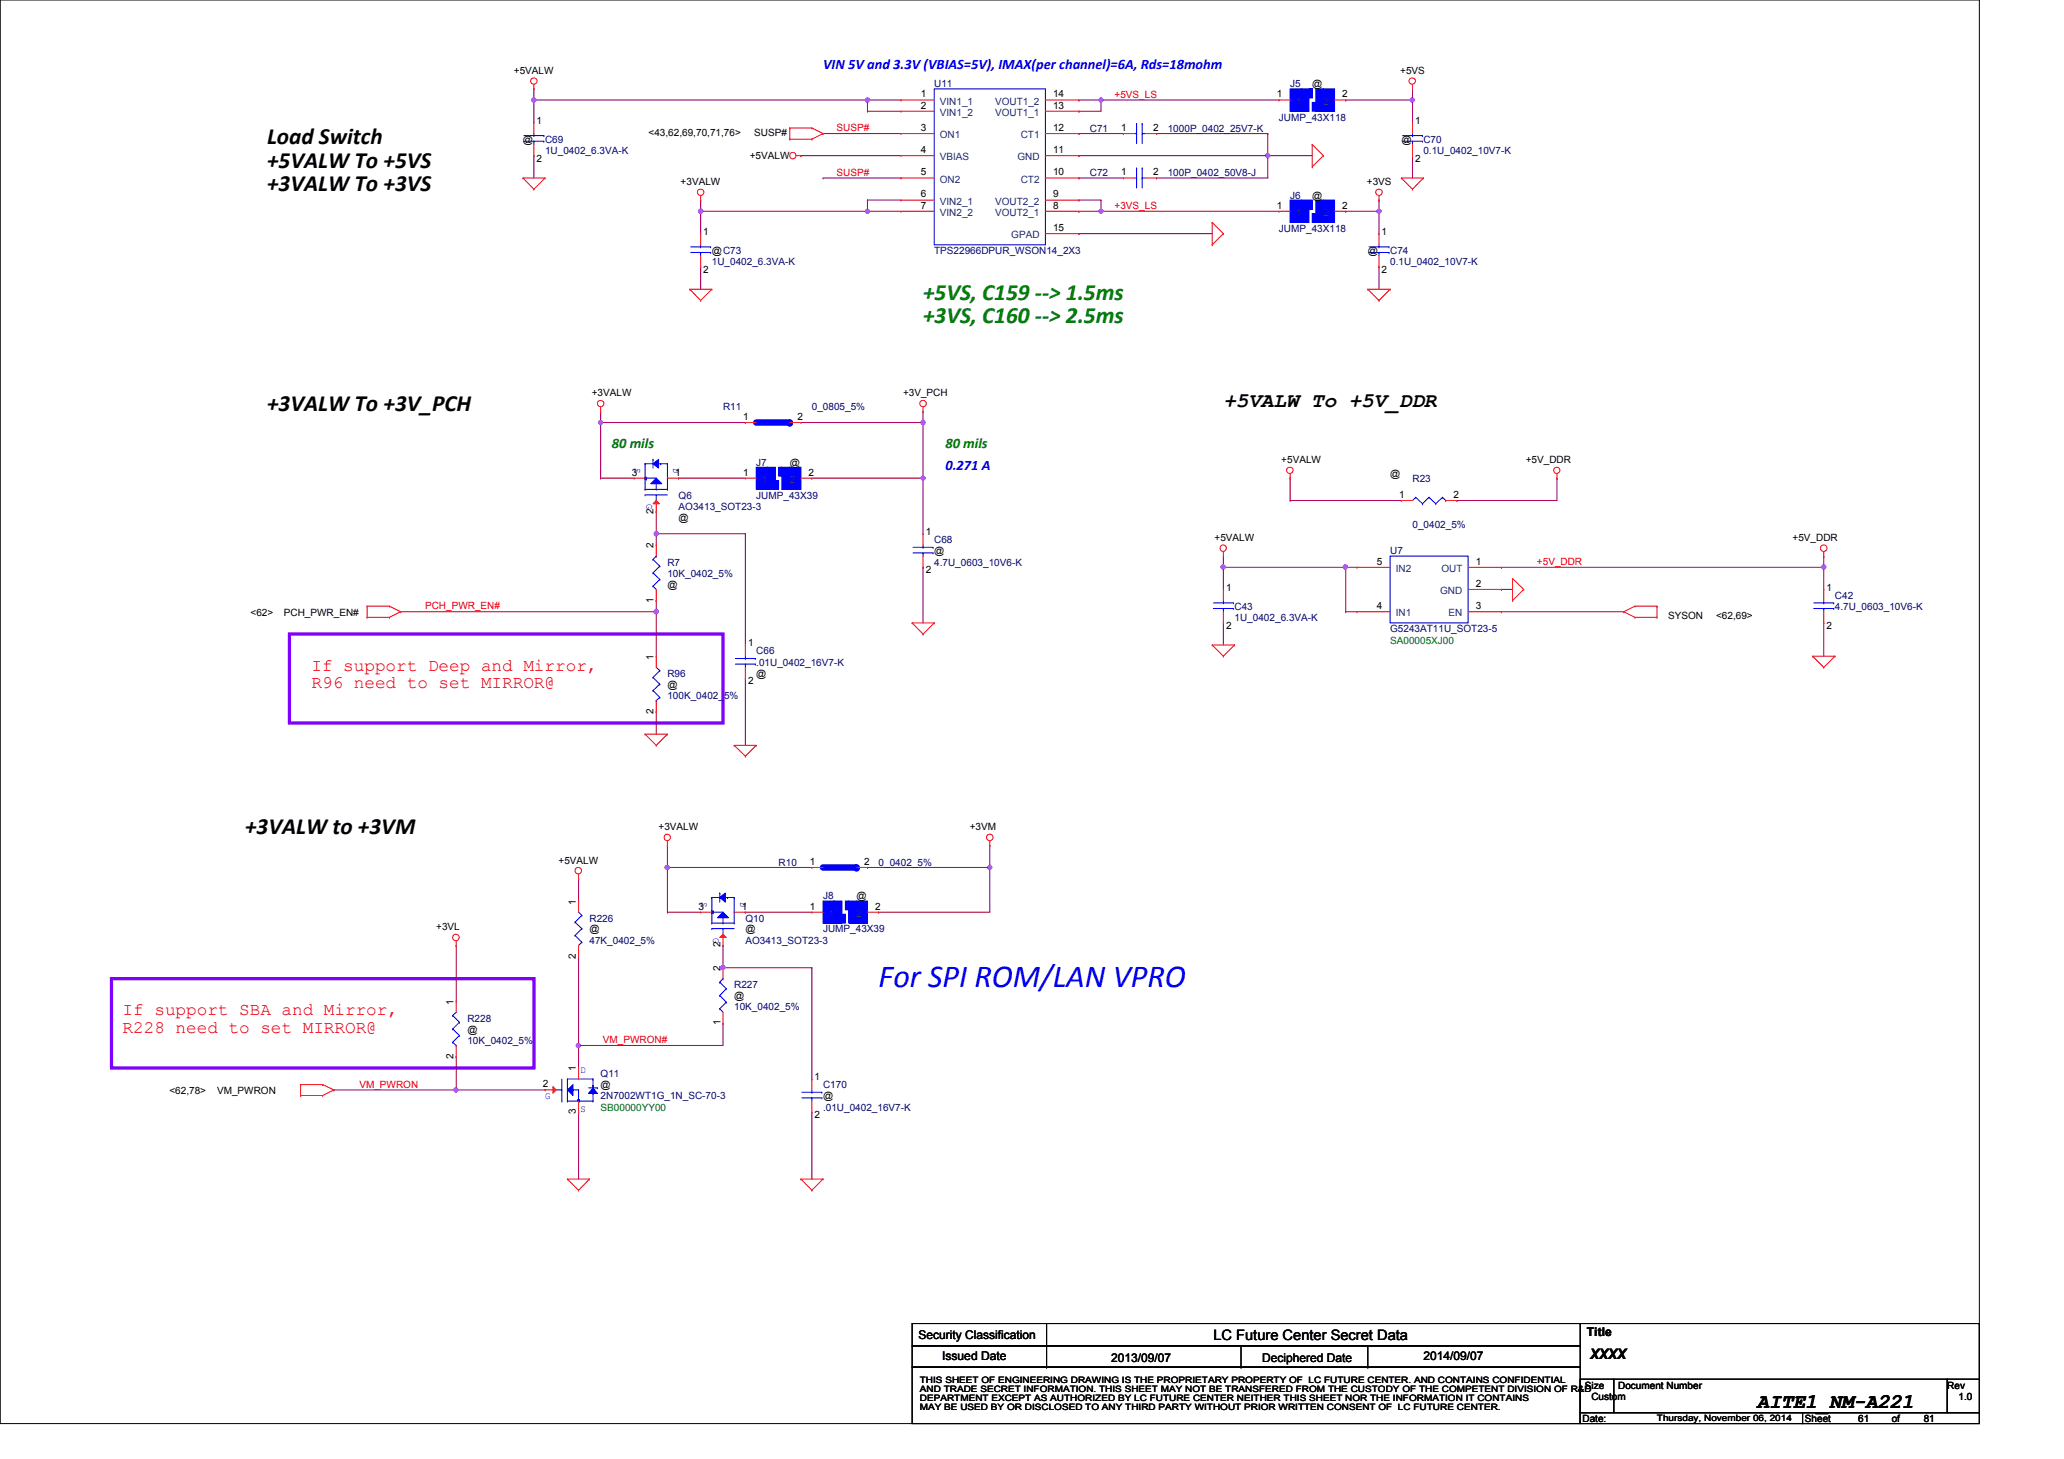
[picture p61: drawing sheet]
<svg xmlns="http://www.w3.org/2000/svg" width="297mm" height="210mm" viewBox="0 0 297 210" stroke-linecap="round" stroke-linejoin="round" font-family="sans-serif">
<defs><g id="words">
<text font-size="4.6" fill="#00f" x="126.4" y="142">For SPI ROM/LAN VPRO</text>
<g font-size="3.3">
<text x="38.4" y="20.8">Load Switch</text>
<text x="38.4" y="24.1">+5VALW To +5VS</text>
<text x="38.4" y="27.5">+3VALW To +3VS</text>
<text x="38.4" y="59.2">+3VALW To +3V_PCH</text>
<text x="35.3" y="120">+3VALW to +3VM</text>
</g>
<g font-size="3.3" fill="#008000">
<text x="132.8" y="43.2">+5VS, C159 --&gt; 1.5ms</text>
<text x="132.8" y="46.5">+3VS, C160 --&gt; 2.5ms</text>
</g>
<g font-size="3">
<text x="176.1" y="58.6">+5VALW To +5V_DDR</text>
<text x="252.9" y="202.6">AITE1_NM-A221</text>
</g>
<g font-size="2.5" fill="#f00">
<text x="44.8" y="96.5">If support Deep and Mirror,</text>
<text x="44.8" y="99">R96 need to set MIRROR@</text>
<text x="17.6" y="146.1">If support SBA and Mirror,</text>
<text x="17.6" y="148.6">R228 need to set MIRROR@</text>
</g>
<g font-size="2.1" fill="#00f">
<text x="118.4" y="10">VIN 5V and 3.3V (VBIAS=5V), IMAX(per channel)=6A, Rds=18mohm</text>
<text x="136.1" y="67.6">0.271 A</text>
</g>
<g font-size="2.1" fill="#008000">
<text x="88.1" y="64.4">80 mils</text>
<text x="136.1" y="64.4">80 mils</text>
</g>
<g font-size="2.1">
<text x="174.6" y="192.8">LC Future Center Secret Data</text>
<text x="228.9" y="195.5">XXXX</text>
</g>
<g font-size="1.7">
<text x="132.2" y="192.7">Security Classification</text>
<text x="135.6" y="195.7">Issued Date</text>
<text x="159.9" y="195.9">2013/09/07</text>
<text x="181.6" y="195.9">Deciphered Date</text>
<text x="204.8" y="195.7">2014/09/07</text>
<text x="228.4" y="192.2">Title</text>
</g>
<g font-size="1.4">
<text x="74" y="10.6">+5VALW</text>
<text x="201.5" y="10.6">+5VS</text>
<text x="77.2" y="17.8">1</text>
<text x="132.5" y="15.6">2</text>
<text x="132.5" y="14">1</text>
<text x="151.6" y="14">14</text>
<text x="151.6" y="15.6">13</text>
<text x="183.8" y="14">1</text>
<text x="188.8" y="12.6">@</text>
<text x="193.2" y="14">2</text>
<text x="203.7" y="17.8">1</text>
<text x="75.3" y="20.6">@</text>
<text x="77.2" y="23.2">2</text>
<text x="93.3" y="19.6">&lt;43,62,69,70,71,76&gt;</text>
<text x="107.9" y="22.8">+5VALW</text>
<text x="108.5" y="19.6">SUSP#</text>
<text x="132.5" y="22">4</text>
<text x="132.5" y="18.8">3</text>
<text x="151.6" y="22">11</text>
<text x="151.6" y="18.8">12</text>
<text x="161.4" y="18.8">1</text>
<text x="165.9" y="18.8">2</text>
<text x="201.7" y="20.6">@</text>
<text x="203.7" y="23.2">2</text>
<text x="98" y="26.6">+3VALW</text>
<text x="132.5" y="28.4">6</text>
<text x="132.5" y="25.2">5</text>
<text x="151.6" y="28.4">9</text>
<text x="151.6" y="25.2">10</text>
<text x="161.4" y="25.2">1</text>
<text x="165.9" y="25.2">2</text>
<text x="188.8" y="28.6">@</text>
<text x="196.7" y="26.6">+3VS</text>
<text x="101.2" y="33.8">1</text>
<text x="132.5" y="30">7</text>
<text x="151.6" y="30">8</text>
<text x="151.6" y="33.2">15</text>
<text x="183.8" y="30">1</text>
<text x="193.2" y="30">2</text>
<text x="198.8" y="33.8">1</text>
<text x="101.2" y="39.2">2</text>
<text x="102.4" y="36.6">@C73</text>
<text x="196.8" y="36.6">@</text>
<text x="198.8" y="39.2">2</text>
<text x="85.2" y="57">+3VALW</text>
<text x="130" y="57">+3V_PCH</text>
<text x="106.9" y="60.4">1</text>
<text x="114.8" y="60.4">2</text>
<text x="90.9" y="68.4">3</text>
<text x="97.2" y="68.4">1</text>
<text x="106.9" y="68.4">1</text>
<text x="113.7" y="67">@</text>
<text x="116.4" y="68.4">2</text>
<text x="184.4" y="66.6">+5VALW</text>
<text x="200.1" y="68.6">@</text>
<text x="201.4" y="71.6">1</text>
<text x="209.2" y="71.6">2</text>
<text x="219.6" y="66.6">+5V_DDR</text>
<text x="94.1" y="73.9" transform="rotate(-90 94.1 73.9)">2</text>
<text x="97.7" y="75">@</text>
<text x="133.2" y="77">1</text>
<text x="174.8" y="77.9">+5VALW</text>
<text x="258" y="77.9">+5V_DDR</text>
<text x="94.1" y="78.9" transform="rotate(-90 94.1 78.9)">2</text>
<text x="133.2" y="82.5">2</text>
<text x="134.4" y="79.8">@</text>
<text x="198.2" y="81.2">5</text>
<text x="212.4" y="81.2">1</text>
<text x="36.1" y="88.6">&lt;62&gt;</text>
<text x="40.8" y="88.6">PCH_PWR_EN#</text>
<text x="94.1" y="86.7" transform="rotate(-90 94.1 86.7)">1</text>
<text x="96.1" y="84.6">@</text>
<text x="176.4" y="85">1</text>
<text x="198.2" y="87.6">4</text>
<text x="212.4" y="84.4">2</text>
<text x="212.4" y="87.6">3</text>
<text x="240.1" y="89">SYSON</text>
<text x="247" y="89">&lt;62,69&gt;</text>
<text x="262.8" y="85">1</text>
<text x="94.1" y="94.9" transform="rotate(-90 94.1 94.9)">1</text>
<text x="107.7" y="93">1</text>
<text x="176.4" y="90.5">2</text>
<text x="262.8" y="90.5">2</text>
<text x="96.1" y="99">@</text>
<text x="107.7" y="98.5">2</text>
<text x="108.8" y="97.4">@</text>
<text x="94.1" y="102.7" transform="rotate(-90 94.1 102.7)">2</text>
<text x="94.8" y="119.5">+3VALW</text>
<text x="139.6" y="119.5">+3VM</text>
<text x="80.4" y="124.2">+5VALW</text>
<text x="116.5" y="124.4">1</text>
<text x="124.4" y="124.4">2</text>
<text x="82.9" y="130.1" transform="rotate(-90 82.9 130.1)">1</text>
<text x="100.5" y="130.9">3</text>
<text x="106.8" y="130.9">1</text>
<text x="116.5" y="130.9">1</text>
<text x="123.3" y="129.4">@</text>
<text x="125.9" y="130.9">2</text>
<text x="62.8" y="133.9">+3VL</text>
<text x="82.9" y="137.9" transform="rotate(-90 82.9 137.9)">2</text>
<text x="84.8" y="134.2">@</text>
<text x="103.7" y="136.3" transform="rotate(-90 103.7 136.3)">2</text>
<text x="107.3" y="134.2">@</text>
<text x="103.7" y="139.7" transform="rotate(-90 103.7 139.7)">2</text>
<text x="105.7" y="143.8">@</text>
<text x="65.3" y="144.5" transform="rotate(-90 65.3 144.5)">1</text>
<text x="67.3" y="148.6">@</text>
<text x="103.7" y="147.5" transform="rotate(-90 103.7 147.5)">1</text>
<text x="65.3" y="152.3" transform="rotate(-90 65.3 152.3)">2</text>
<text x="82.9" y="154.1" transform="rotate(-90 82.9 154.1)">1</text>
<text x="117.2" y="155.4">1</text>
<text x="24.4" y="157.4">&lt;62,78&gt;</text>
<text x="31.2" y="157.4">VM_PWRON</text>
<text x="78.1" y="156.4">2</text>
<text x="82.9" y="160.3" transform="rotate(-90 82.9 160.3)">3</text>
<text x="86.4" y="156.6">@</text>
<text x="117.2" y="160.9">2</text>
<text x="118.4" y="158.2">@</text>
<text x="228.1" y="199.8">Size</text>
<text x="229" y="201.4">Custom</text>
<text x="232.9" y="199.8">Document Number</text>
<text x="280.2" y="199.8">Rev</text>
<text x="281.9" y="201.4">1.0</text>
<text x="227.7" y="204.6">Date:</text>
<text x="259.8" y="204.6">Sheet</text>
<text x="267.4" y="204.6">61</text>
<text x="272.2" y="204.6">of</text>
<text x="276.9" y="204.6">81</text>
</g>
<g font-size="1.4" fill="#000080">
<text x="134.4" y="12.6">U11</text>
<text x="184.1" y="17.4">JUMP_43X118</text>
<text x="185.7" y="12.6">J5</text>
<text x="78.4" y="20.6">C69</text>
<text x="78.4" y="22.1">1U_0402_6.3VA-K</text>
<text x="156.8" y="19">C71</text>
<text x="168.1" y="19">1000P_0402_25V7-K</text>
<text x="204.8" y="20.6">C70</text>
<text x="204.8" y="22.1">0.1U_0402_10V7-K</text>
<text x="156.8" y="25.4">C72</text>
<text x="168.1" y="25.4">100P_0402_50V8-J</text>
<text x="185.7" y="28.6">J6</text>
<text x="184.1" y="33.4">JUMP_43X118</text>
<text x="102.4" y="38.1">1U_0402_6.3VA-K</text>
<text x="134.4" y="36.6">TPS22966DPUR_WSON14_2X3</text>
<text x="200.1" y="36.6">C74</text>
<text x="200.1" y="38.1">0.1U_0402_10V7-K</text>
<text x="104.1" y="59">R11</text>
<text x="116.8" y="59">0_0805_5%</text>
<text x="97.7" y="71.8">Q6</text>
<text x="108.8" y="67">J7</text>
<text x="108.8" y="71.8">JUMP_43X39</text>
<text x="203.3" y="69.4">R23</text>
<text x="97.7" y="73.4">AO3413_SOT23-3</text>
<text x="203.3" y="75.9">0_0402_5%</text>
<text x="96.1" y="81.4">R7</text>
<text x="96.1" y="83">10K_0402_5%</text>
<text x="134.4" y="78.1">C68</text>
<text x="134.4" y="81.4">4.7U_0603_10V6-K</text>
<text x="200.1" y="79.8">U7</text>
<text x="177.7" y="87.8">C43</text>
<text x="177.7" y="89.4">1U_0402_6.3VA-K</text>
<text x="264.1" y="86.1">C42</text>
<text x="264.1" y="87.8">4.7U_0603_10V6-K</text>
<text x="108.8" y="94.1">C66</text>
<text x="108.8" y="95.8">.01U_0402_16V7-K</text>
<text x="200.1" y="91">G5243AT11U_SOT23-5</text>
<text x="96.1" y="97.4">R96</text>
<text x="96.1" y="100.6">100K_0402_5%</text>
<text x="112.1" y="124.6">R10</text>
<text x="126.4" y="124.6">0_0402_5%</text>
<text x="118.4" y="129.4">J8</text>
<text x="84.8" y="132.6">R226</text>
<text x="84.8" y="135.8">47K_0402_5%</text>
<text x="107.3" y="132.6">Q10</text>
<text x="107.3" y="135.8">AO3413_SOT23-3</text>
<text x="118.4" y="134.2">JUMP_43X39</text>
<text x="105.7" y="142.2">R227</text>
<text x="67.3" y="147">R228</text>
<text x="105.7" y="145.4">10K_0402_5%</text>
<text x="67.3" y="150.2">10K_0402_5%</text>
<text x="86.4" y="155">Q11</text>
<text x="86.4" y="158.2">2N7002WT1G_1N_SC-70-3</text>
<text x="118.4" y="156.6">C170</text>
<text x="118.4" y="159.8">.01U_0402_16V7-K</text>
</g>
<g font-size="1.4" fill="#004080">
<text x="135.3" y="16.7">VIN1_2</text>
<text x="135.3" y="15.1">VIN1_1</text>
<text x="143.2" y="15.1">VOUT1_2</text>
<text x="143.2" y="16.7">VOUT1_1</text>
<text x="186.5" y="15.1">1</text>
<text x="190.5" y="15.1">2</text>
<text x="135.3" y="23.1">VBIAS</text>
<text x="135.3" y="19.9">ON1</text>
<text x="146.4" y="23.1">GND</text>
<text x="146.9" y="19.9">CT1</text>
<text x="135.3" y="29.5">VIN2_1</text>
<text x="135.3" y="26.3">ON2</text>
<text x="143.2" y="29.5">VOUT2_2</text>
<text x="146.9" y="26.3">CT2</text>
<text x="135.3" y="31.1">VIN2_2</text>
<text x="143.2" y="31.1">VOUT2_1</text>
<text x="145.5" y="34.3">GPAD</text>
<text x="186.5" y="31.1">1</text>
<text x="190.5" y="31.1">2</text>
<text x="109.6" y="69.5">1</text>
<text x="113.7" y="69.5">2</text>
<text x="200.9" y="82.3">IN2</text>
<text x="207.4" y="82.3">OUT</text>
<text x="200.9" y="88.7">IN1</text>
<text x="207.3" y="85.5">GND</text>
<text x="208.4" y="88.7">EN</text>
<text x="119.2" y="131.9">1</text>
<text x="123.2" y="131.9">2</text>
</g>
<g font-size="1.4" fill="#f00">
<text x="160.4" y="14.1">+5VS_LS</text>
<text x="120.4" y="18.9">SUSP#</text>
<text x="120.4" y="25.3">SUSP#</text>
<text x="160.4" y="30.1">+3VS_LS</text>
<text x="221.2" y="81.3">+5V_DDR</text>
<text x="61.2" y="87.7">PCH_PWR_EN#</text>
<text x="86.8" y="150.1">VM_PWRON#</text>
<text x="51.7" y="156.5">VM_PWRON</text>
</g>
<g font-size="1.4" fill="#00f">
<text x="91.3" y="67.4" transform="rotate(90 91.3 67.4)">S</text>
<text x="96.9" y="67.4" transform="rotate(90 96.9 67.4)">D</text>
<text x="93" y="72.5" transform="rotate(90 93 72.5)">G</text>
<text x="100.9" y="129.8" transform="rotate(90 100.9 129.8)">S</text>
<text x="106.5" y="129.8" transform="rotate(90 106.5 129.8)">D</text>
<text x="102.7" y="134.9" transform="rotate(90 102.7 134.9)">G</text>
<text x="83.6" y="154.3">D</text>
<text x="78.4" y="158.2">G</text>
<text x="83.6" y="159.9">S</text>
</g>
<g font-size="1.4" fill="#008000">
<text x="200.1" y="92.6">SA00005XJ00</text>
<text x="86.4" y="159.8">SB00000YY00</text>
</g>
<g font-size="1.3">
<text x="132.4" y="199">THIS SHEET OF ENGINEERING DRAWING IS THE PROPRIETARY PROPERTY OF LC FUTURE CENTER. AND CONTAINS CONFIDENTIAL</text>
<text x="132.4" y="200.3">AND TRADE SECRET INFORMATION. THIS SHEET MAY NOT BE TRANSFERED FROM THE CUSTODY OF THE COMPETENT DIVISION OF R&amp;D</text>
<text x="132.4" y="201.6">DEPARTMENT EXCEPT AS AUTHORIZED BY LC FUTURE CENTER NEITHER THIS SHEET NOR THE INFORMATION IT CONTAINS</text>
<text x="132.4" y="202.9">MAY BE USED BY OR DISCLOSED TO ANY THIRD PARTY WITHOUT PRIOR WRITTEN CONSENT OF LC FUTURE CENTER.</text>
<text x="238.5" y="204.4">Thursday, November 06, 2014</text>
</g>
</g></defs>
<path d="M0 0h284.9v204.8h-284.9z" fill="none" stroke="#000" stroke-width=".14"/>
<path d="M41.7 91.2h62.4v12.8h-62.4zM16 140.8h60.8v12.8h-60.8z" fill="none" stroke="#8000ff" stroke-width=".47"/>
<path d="M124.8 14.4h.1M124.8 14.4h4.9" fill="none" stroke="#800040" stroke-width=".14"/>
<circle cx="124.8" cy="14.4" r=".3" fill="#f0f"/>
<circle cx="124.8" cy="14.4" r=".3" fill="none" stroke="#f0f" stroke-width=".14"/>
<path d="M76.8 12.8h.1M76.8 14.4h.1M76.8 12.8v1.6M76.8 14.4h48M124.8 14.4h.1M124.8 16h.1M124.8 14.4v1.6M124.8 16h4.9M124.8 28.8h.1M124.8 28.8h4.9" fill="none" stroke="#800040" stroke-width=".14"/>
<circle cx="76.8" cy="14.4" r=".3" fill="#f0f"/>
<circle cx="76.8" cy="14.4" r=".3" fill="none" stroke="#f0f" stroke-width=".14"/>
<path d="M76.8 14.4h.1M76.8 14.4v3.2M76.8 22.4h.1M76.8 22.4v3.2" fill="none" stroke="#800040" stroke-width=".14"/>
<circle cx="76.8" cy="14.4" r=".3" fill="#f0f"/>
<circle cx="76.8" cy="14.4" r=".3" fill="none" stroke="#f0f" stroke-width=".14"/>
<path d="M118.4 19.2h.1M118.4 19.2h11.3M100.8 30.4h.1M100.8 30.4v3.2M115.3 22.4h.1M115.3 22.4h14.4M118.4 25.6h.1M118.4 25.6h11.3M124.8 30.4h.1M124.8 28.8h.1M124.8 30.4h4.9M124.8 28.8v1.6" fill="none" stroke="#800040" stroke-width=".14"/>
<circle cx="100.8" cy="30.4" r=".3" fill="#f0f"/>
<circle cx="100.8" cy="30.4" r=".3" fill="none" stroke="#f0f" stroke-width=".14"/>
<path d="M100.8 38.4h.1M100.8 30.4h.1M100.8 38.4v3.2M100.8 30.4h24" fill="none" stroke="#800040" stroke-width=".14"/>
<circle cx="124.8" cy="30.4" r=".3" fill="#f0f"/>
<circle cx="124.8" cy="30.4" r=".3" fill="none" stroke="#f0f" stroke-width=".14"/>
<circle cx="100.8" cy="30.4" r=".3" fill="#f0f"/>
<circle cx="100.8" cy="30.4" r=".3" fill="none" stroke="#f0f" stroke-width=".14"/>
<path d="M100.8 28.8h.1M100.8 28.8v1.6M198.5 30.4h.1M198.5 30.4v3.2" fill="none" stroke="#800040" stroke-width=".14"/>
<circle cx="198.5" cy="30.4" r=".3" fill="#f0f"/>
<circle cx="198.5" cy="30.4" r=".3" fill="none" stroke="#f0f" stroke-width=".14"/>
<path d="M158.5 30.4h.1M158.5 30.4h25.6M193.7 30.4h.1M193.7 30.4h4.8" fill="none" stroke="#800040" stroke-width=".14"/>
<circle cx="158.5" cy="30.4" r=".3" fill="#f0f"/>
<circle cx="158.5" cy="30.4" r=".3" fill="none" stroke="#f0f" stroke-width=".14"/>
<path d="M155.3 14.4h.1M155.3 14.4h3.2M158.5 14.4h.1M158.5 14.4v1.6" fill="none" stroke="#800040" stroke-width=".14"/>
<circle cx="158.5" cy="14.4" r=".3" fill="#f0f"/>
<circle cx="158.5" cy="14.4" r=".3" fill="none" stroke="#f0f" stroke-width=".14"/>
<path d="M155.3 16h.1M155.3 16h3.2M203.3 14.4h.1M203.3 14.4v3.2" fill="none" stroke="#800040" stroke-width=".14"/>
<circle cx="203.2" cy="14.4" r=".3" fill="#f0f"/>
<circle cx="203.2" cy="14.4" r=".3" fill="none" stroke="#f0f" stroke-width=".14"/>
<path d="M155.3 19.2h.1M155.3 19.2h6.4M182.5 22.4h.1M182.5 22.4h6.3M203.3 22.4h.1M203.3 22.4v3.2" fill="none" stroke="#800040" stroke-width=".14"/>
<circle cx="182.5" cy="22.4" r=".3" fill="#f0f"/>
<circle cx="182.5" cy="22.4" r=".3" fill="none" stroke="#f0f" stroke-width=".14"/>
<g fill="none" stroke="#800040" stroke-width=".14">
<path d="M158.5 14.4h.1M158.5 14.4h25.6M166.5 19.2h.1M166.5 19.2h16M182.5 19.2h.1M182.5 19.2v6.4h-16M193.7 14.4h.1M203.3 12.8h.1M203.3 12.8v1.6h-9.6M155.3 28.8h.1M155.3 25.6h.1M155.3 33.6h.1"/>
<path d="M155.3 22.4h.1M155.3 30.4h.1M155.3 28.8h3.2M155.3 25.6h6.4M155.3 33.6h19.2M155.3 22.4h27.2M158.5 28.8h.1M158.5 28.8v1.6h-3.2M166.5 25.6h.1M182.5 22.4h.1M198.5 38.4h.1M198.5 28.8h.1"/>
<path d="M198.5 28.8v1.6M198.5 38.4v3.2M132.8 60.8h.1M132.8 60.8v8"/>
</g>
<circle cx="132.8" cy="60.8" r=".3" fill="#f0f"/>
<circle cx="132.8" cy="60.8" r=".3" fill="none" stroke="#f0f" stroke-width=".14"/>
<path d="M57.7 88h.1M57.7 88h36.7" fill="none" stroke="#800040" stroke-width=".14"/>
<circle cx="94.4" cy="88" r=".31" fill="#f0f"/>
<circle cx="94.4" cy="88" r=".31" fill="none" stroke="#f0f" stroke-width=".14"/>
<path d="M86.4 68.8h.1M86.4 60.8h.1M86.4 68.8h4.9M86.4 60.8v8" fill="none" stroke="#800040" stroke-width=".14"/>
<circle cx="86.4" cy="60.8" r=".3" fill="#f0f"/>
<circle cx="86.4" cy="60.8" r=".3" fill="none" stroke="#f0f" stroke-width=".14"/>
<path d="M94.4 76.8h.1M94.4 76.8h12.9M97.7 68.8h.1M97.7 68.8h9.6" fill="none" stroke="#800040" stroke-width=".14"/>
<circle cx="94.4" cy="76.8" r=".3" fill="#f0f"/>
<circle cx="94.4" cy="76.8" r=".3" fill="none" stroke="#f0f" stroke-width=".14"/>
<path d="M107.3 76.8h.1M107.3 76.8v16M116.8 68.8h.1M116.8 68.8h16M132.8 68.8h.1M132.8 68.8v8M94.4 86.4h.1M94.4 86.4v1.6M107.3 97.6h.1M107.3 97.6v9.6" fill="none" stroke="#800040" stroke-width=".14"/>
<circle cx="132.8" cy="68.8" r=".3" fill="#f0f"/>
<circle cx="132.8" cy="68.8" r=".3" fill="none" stroke="#f0f" stroke-width=".14"/>
<path d="M94.4 76.8h.1M94.4 73.6h.1M94.4 73.6v4.8M94.4 88h.1M94.4 88v6.4M132.8 81.6h.1M132.8 81.6v8M94.4 102.4h.1M94.4 102.4v3.2M142.4 124.8h.1M142.4 124.8v6.4" fill="none" stroke="#800040" stroke-width=".14"/>
<circle cx="142.4" cy="124.8" r=".3" fill="#f0f"/>
<circle cx="142.4" cy="124.8" r=".3" fill="none" stroke="#f0f" stroke-width=".14"/>
<path d="M83.3 150.4h.1M83.3 150.4v3.2M83.3 160h.1M83.3 160v9.6" fill="none" stroke="#800040" stroke-width=".14"/>
<circle cx="83.2" cy="150.4" r=".3" fill="#f0f"/>
<circle cx="83.2" cy="150.4" r=".3" fill="none" stroke="#f0f" stroke-width=".14"/>
<path d="M96.1 124.8h.1M96.1 131.2h.1M96.1 124.8v6.4M96.1 131.2h4.7M104.1 139.2h.1M104.1 139.2h12.7M83.3 150.4h.1M83.3 150.4h20.8" fill="none" stroke="#800040" stroke-width=".14"/>
<circle cx="104" cy="139.2" r=".31" fill="#f0f"/>
<circle cx="104" cy="139.2" r=".31" fill="none" stroke="#f0f" stroke-width=".14"/>
<g fill="none" stroke="#800040" stroke-width=".14">
<path d="M83.3 126.4h.1M83.3 126.4v3.2M107.3 131.2h.1M107.3 131.2h9.5M116.8 139.2h.1M116.8 139.2v16M126.4 131.2h.1M126.4 131.2h16M65.7 156.8h.1M65.7 156.8h12.7M104.1 147.2h.1M104.1 147.2v3.2"/>
<path d="M116.8 160h.1M116.8 160v9.6"/>
</g>
<circle cx="65.6" cy="156.8" r=".3" fill="#f0f"/>
<circle cx="65.6" cy="156.8" r=".3" fill="none" stroke="#f0f" stroke-width=".14"/>
<path d="M65.7 136h.1M65.7 136v8M83.3 137.6h.1M83.3 137.6v12.8M96.1 124.8h.1M96.1 124.8h20.7M104.1 136h.1M104.1 136v3.2M48 156.8h.1M65.7 152h.1M65.7 152v4.8h-17.7" fill="none" stroke="#800040" stroke-width=".14"/>
<circle cx="96" cy="124.8" r=".31" fill="#f0f"/>
<circle cx="96" cy="124.8" r=".31" fill="none" stroke="#f0f" stroke-width=".14"/>
<path d="M193.7 81.6h.1M193.7 81.6v6.4M96.1 121.6h.1M96.1 121.6v3.2M124.8 124.8h17.6M142.4 124.8h.1M142.4 121.6h.1M142.4 121.6v3.2" fill="none" stroke="#800040" stroke-width=".14"/>
<circle cx="193.6" cy="81.6" r=".3" fill="#f0f"/>
<circle cx="193.6" cy="81.6" r=".3" fill="none" stroke="#f0f" stroke-width=".14"/>
<path d="M176.1 80h.1M176.1 80v1.6M193.7 88h.1M193.7 88h1.6M216.1 81.6h.1M216.1 81.6h46.4" fill="none" stroke="#800040" stroke-width=".14"/>
<circle cx="262.5" cy="81.6" r=".3" fill="#f0f"/>
<circle cx="262.5" cy="81.6" r=".3" fill="none" stroke="#f0f" stroke-width=".14"/>
<path d="M176.1 81.6h.1M176.1 81.6h17.6M216.1 88h.1M216.1 84.8h.1M216.1 88h17.6M216.1 84.8h1.6M262.5 89.6h.1M262.5 81.6h.1M262.5 80h.1M262.5 80v4.8M262.5 89.6v4.8" fill="none" stroke="#800040" stroke-width=".14"/>
<circle cx="176" cy="81.6" r=".31" fill="#f0f"/>
<circle cx="176" cy="81.6" r=".31" fill="none" stroke="#f0f" stroke-width=".14"/>
<g fill="none" stroke="#800040" stroke-width=".14">
<path d="M86.4 59.2h.1M86.4 59.2v1.6M132.8 59.2h.1M132.8 59.2v1.6M86.4 60.8h.1M86.4 60.8h20.9M115.3 60.8h17.5M132.8 60.8h.1M185.7 68.8h.1M185.7 72h.1M185.7 68.8v3.2M185.7 72h16"/>
<path d="M209.7 72h.1M224.1 68.8h.1M224.1 68.8v3.2h-14.4M176.1 81.6h.1M176.1 89.6h.1M176.1 81.6v3.2M176.1 89.6v3.2M193.7 81.6h.1M193.7 81.6h1.6"/>
</g>
<g fill="none" stroke="#f00" stroke-width=".14">
<path d="M76.8 12.8h.1M76.8 12.1v.7M113.7 18.4h.1M113.7 18.4h3.1M113.7 18.4v1.6M116.8 18.4h.1M116.8 18.4l1.6 .8M118.4 19.2h.1M118.4 19.2l-1.6 .8M203.3 12.8h.1M203.3 12.1v.7M75.3 25.6h.1"/>
<path d="M75.3 25.6h3.1M75.3 25.6l1.5 1.6M76.8 27.2h.1M78.4 25.6h.1M78.4 25.6l-1.6 1.6M100.8 28.8h.1M100.8 33.6h.1M100.8 38.4h.1M100.8 28.2v.6M100.8 33.6v1.6M100.8 36.8v1.6M113.7 20h.1"/>
<path d="M113.7 20h3.1M114.6 22.4h.7M115.3 22.4h.1M116.8 20h.1M174.5 35.2h.1M174.5 32h.1M174.5 32v3.2M174.5 32l1.6 1.6M176.1 33.6h.1M176.1 33.6l-1.6 1.6M188.8 24h.1M188.8 20.8h.1"/>
<path d="M188.8 20.8v3.2M188.8 20.8l1.7 1.6M190.5 22.4h.1M190.5 22.4l-1.7 1.6M198.5 28.8h.1M198.5 28.2v.6M201.7 25.6h.1M201.7 25.6h3.1M201.7 25.6l1.6 1.6M203.3 27.2h.1M204.8 25.6h.1M204.8 25.6l-1.5 1.6"/>
<path d="M86.4 59.2h.1M86.4 58.5v.7M99.3 41.6h.1M99.3 41.6h3.1M99.3 41.6l1.5 1.6M100.8 43.2h.1M102.4 41.6h.1M102.4 41.6l-1.6 1.6M132.8 59.2h.1M132.8 58.5v.7M196.8 41.6h.1M196.8 41.6h3.3"/>
<path d="M196.8 41.6l1.7 1.6M198.5 43.2h.1M200.1 41.6h.1M200.1 41.6l-1.6 1.6M176.1 79.4v.6M185.7 68.8h.1M185.7 68.2v.6M224.1 68.8h.1M224.1 68.2v.6M262.5 79.4v.6M52.8 87.2h.1M52.8 88.8h.1"/>
<path d="M52.8 88.8h3.2M52.8 87.2h3.2M52.8 87.2v1.6M56 88.8h.1M56 87.2h.1M56 87.2l1.7 .8M57.7 88h.1M57.7 88l-1.7 .8M131.3 89.6h.1M131.3 89.6h3.1M131.3 89.6l1.5 1.6M132.8 91.2h.1"/>
<path d="M134.4 89.6h.1M134.4 89.6l-1.6 1.6M174.5 92.8h.1M174.5 92.8h3.2M174.5 92.8l1.6 1.6M176.1 94.4h.1M176.1 80h.1M177.7 92.8h.1M177.7 92.8l-1.6 1.6M217.7 83.2h.1M217.7 86.4h.1M217.7 83.2v3.2"/>
<path d="M217.7 83.2l1.6 1.6M219.3 84.8h.1M219.3 84.8l-1.6 1.6M233.7 88h.1M233.7 88l1.6 .8M235.3 88.8h.1M235.3 87.2h.1M235.3 88.8h3.2M235.3 87.2h3.2M235.3 87.2l-1.6 .8M238.5 87.2h.1M238.5 88.8h.1"/>
<path d="M238.5 87.2v1.6M260.9 94.4h.1M260.9 94.4h3.2M260.9 94.4l1.6 1.6M262.5 80h.1M262.5 96h.1M264.1 94.4h.1M264.1 94.4l-1.6 1.6M92.8 105.6h.1M92.8 105.6h3.3M92.8 105.6l1.6 1.6M94.4 107.2h.1"/>
<path d="M96.1 105.6h.1M96.1 105.6l-1.7 1.6M105.7 107.2h.1M105.7 107.2h3.1M105.7 107.2l1.6 1.6M107.3 108.8h.1M108.8 107.2h.1M108.8 107.2l-1.5 1.6M65.7 136h.1M65.7 135.4v.6M83.3 126.4h.1M83.3 125.8v.6"/>
<path d="M96.1 121.6h.1M96.1 121v.6M142.4 121.6h.1M142.4 121v.6M43.3 156h.1M43.3 157.6h.1M43.3 157.6h3.1M43.3 156h3.1M43.3 156v1.6M46.4 157.6h.1M46.4 156h.1M46.4 156l1.6 .8"/>
<path d="M48 156.8h.1M48 156.8l-1.6 .8M81.7 169.6h.1M81.7 169.6h3.1M81.7 169.6l1.6 1.6M83.3 171.2h.1M84.8 169.6h.1M84.8 169.6l-1.5 1.6M115.3 169.6h.1M115.3 169.6h3.1M115.3 169.6l1.5 1.6M116.8 171.2h.1"/>
<path d="M118.4 169.6h.1M118.4 169.6l-1.6 1.6"/>
<circle cx="76.8" cy="11.7" r=".46"/>
<circle cx="203.2" cy="11.7" r=".46"/>
<circle cx="100.8" cy="27.7" r=".46"/>
<circle cx="114.1" cy="22.4" r=".46"/>
<circle cx="198.5" cy="27.7" r=".46"/>
<circle cx="86.4" cy="58.1" r=".46"/>
<circle cx="132.8" cy="58.1" r=".46"/>
<circle cx="176" cy="78.9" r=".46"/>
<circle cx="185.6" cy="67.7" r=".46"/>
<circle cx="224" cy="67.7" r=".45"/>
<circle cx="262.5" cy="78.9" r=".47"/>
<circle cx="65.6" cy="134.9" r=".47"/>
<circle cx="83.2" cy="125.3" r=".47"/>
<circle cx="96" cy="120.5" r=".46"/>
<circle cx="142.4" cy="120.5" r=".47"/>
</g>
<g fill="none" stroke="#000" stroke-width=".14">
<path d="M131.3 190.4h96.1v3.2h-96.1zM131.3 193.6h96.1v3.1h-96.1zM131.3 196.7h96.1v8.1h-96.1zM150.6 193.6h.1M150.6 196.7h.1M150.6 190.4v6.3M178.6 196.7h.1M178.6 193.6v3.1M196.8 196.7h.1M196.8 193.6v3.1M227.3 190.4h57.6M227.4 198.4h4.8v4.8h-4.8z"/>
<path d="M232.2 198.4h48v4.8h-48zM280.2 198.4h4.7v4.8h-4.7zM284.9 190.4h.1M284.9 190.4v8M227.4 203.2h32v1.6h-32zM259.4 203.2h25.5v1.6h-25.5z"/>
</g>
<path d="M99.4 36.3h2.9M99.4 35.5h2.9M100.8 35.5h.1M100.8 36.3h.1M100.8 35.2v.3M100.8 36.3v.5M102.3 36.3h.1M102.3 35.5h.1" fill="none" stroke="#00f" stroke-width=".14"/>
<path d="M104.1 131.2l.8 .8h-1.7z" fill="#00f"/>
<path d="M104.1 131.2l.8 .8h-1.7z" fill="none" stroke="#00f" stroke-width=".14"/>
<path d="M103.6 129.1l.8-.6v1.3z" fill="#00f"/>
<g fill="none" stroke="#00f" stroke-width=".14">
<path d="M102.4 132.8h.1M102.4 131.2h.1M102.4 133.6h.1M102.4 129.1h.1M102.4 131.1h.1M102.4 132.8h3.3M102.4 129.1v3.7M102.4 131.2h1.7M102.4 133.6h3.3M102.4 129.1h1.2M102.4 131.4h.2M102.4 131.1h.2"/>
<path d="M102.6 131.4h.1M102.6 131.1h.1M102.6 131.1v.3M103.6 129.1l.8-.6v1.3zM103.6 129.1h.1M103.6 128.5h.1M103.6 128.5v1.3M104.1 131.2h.1M104.1 133.6h.1M104.1 132.8h.1M104.1 132v.8M104.1 133.6v.8"/>
<path d="M104.4 129.1h1.3M104.7 129.1h.1M105.7 132.8h.1M105.7 129.1h.1M105.7 129.1v3.7"/>
</g>
<path d="M103.6 134.9l.5-.5 .4 .5z" fill="#f00"/>
<g fill="none" stroke="#f00" stroke-width=".14">
<path d="M198.5 33.6h.1M198.5 38.4h.1M198.5 33.6v1.6M198.5 36.8v1.6M132.8 76.8h.1M132.8 76.8v1.6M132.8 81.6h.1M132.8 80v1.6M100.8 131.2h.1M100.8 131.2h1.6M103.6 134.9l.5-.5 .4 .5zM104.1 136h.1"/>
<path d="M104.1 134.4v1.6M105.7 131.2h1.6M107.3 131.2h.1"/>
</g>
<g fill="none" stroke="#00f" stroke-width=".14">
<path d="M197 36.3h2.9M197 35.5h2.9M198.5 35.5h.1M198.5 36.3h.1M198.5 35.2v.3M198.5 36.3v.5M199.9 36.3h.1M199.9 35.5h.1M131.4 79.5h2.9M131.4 78.7h2.9M132.8 78.7h.1M132.8 79.5h.1"/>
<path d="M132.8 78.4v.3M132.8 79.5v.5M134.3 79.5h.1M134.3 78.7h.1"/>
</g>
<path d="M94.4 68.8l.8 .8h-1.6z" fill="#00f"/>
<path d="M94.4 68.8l.8 .8h-1.6z" fill="none" stroke="#00f" stroke-width=".14"/>
<path d="M94 66.7l.8-.6v1.3z" fill="#00f"/>
<g fill="none" stroke="#00f" stroke-width=".14">
<path d="M92.8 70.4h.1M92.8 68.8h.1M92.8 71.2h.1M92.8 66.7h.1M92.8 68.7h.1M92.8 70.4h3.3M92.8 66.7v3.7M92.8 68.8h1.6M92.8 71.2h3.3M92.8 66.7h1.2M92.8 69h.2M92.8 68.7h.2"/>
<path d="M93 69h.1M93 68.7h.1M93 68.7v.3M94 66.7l.8-.6v1.3zM94 66.7h.1M94 66.1h.1M94 66.1v1.3M94.4 68.8h.1M94.4 71.2h.1M94.4 70.4h.1M94.4 69.6v.8M94.4 71.2v.8"/>
<path d="M94.8 66.7h1.3M95.1 66.7h.1M96.1 70.4h.1M96.1 66.7h.1M96.1 66.7v3.7"/>
</g>
<path d="M94 72.5l.4-.5 .5 .5z" fill="#f00"/>
<path d="M91.3 68.8h.1M91.3 68.8h1.5M94 72.5l.4-.5 .5 .5zM94.4 73.6h.1M94.4 72v1.6M96.1 68.8h1.6M97.7 68.8h.1" fill="none" stroke="#f00" stroke-width=".14"/>
<path d="M81.7 156.8l.8-.8v1.6z" fill="#00f"/>
<path d="M81.7 156.8l.8-.8v1.6z" fill="none" stroke="#00f" stroke-width=".14"/>
<path d="M85.3 156.5l.7 .8h-1.3z" fill="#00f"/>
<g fill="none" stroke="#00f" stroke-width=".14">
<path d="M80 156.8h.9M80.9 156.8h.1M80.9 158.4h.1M80.9 155.2v3.2M81.7 155.2h.1M81.7 158.4h.1M81.7 155.2h3.6M81.7 155.2v3.2M81.7 158.4h3.6M82.5 156.8h.1M82.5 156.8h.8M83.1 158.2h.1"/>
<path d="M83.1 158.2v.2M83.1 158.2h.3M83.3 158.4h.1M83.3 156.8h.1M83.3 156.8v1.6M83.4 158.2h.1M83.4 158.4h.1M83.4 158.2v.2M84.7 156.5h1.3M85.3 156.5l.7 .8h-1.3zM85.3 155.2h.1M85.3 156.2h.1"/>
<path d="M85.3 158.4h.1M85.3 157.3h.1M85.3 155.2v1.3M85.3 157.3v1.1M86 156.5h.1"/>
</g>
<path d="M79.6 156.3l.4 .5-.4 .5z" fill="#f00"/>
<path d="M78.4 156.8h.1M78.4 156.8h1.6M79.6 156.3l.4 .5-.4 .5zM83.3 153.6h.1M83.3 153.6v1.6M83.3 158.4v1.6M83.3 160h.1" fill="none" stroke="#f00" stroke-width=".14"/>
<path d="M185.7 12.8h1.6v3.2h-1.6z" fill-rule="evenodd" fill="#00f"/>
<path d="M185.7 12.8h1.6v3.2h-1.6z" fill="none" stroke="#00f" stroke-width=".14"/>
<path d="M187.3 12.8h1.1v3.2h-1.1z" fill-rule="evenodd" fill="#00f"/>
<path d="M187.3 12.8h1.1v3.2h-1.1z" fill="none" stroke="#00f" stroke-width=".14"/>
<path d="M188.4 12.8h.4v1.3h-.4z" fill-rule="evenodd" fill="#00f"/>
<path d="M188.4 12.8h.4v1.3h-.4z" fill="none" stroke="#00f" stroke-width=".14"/>
<path d="M188.8 14.7h.6v1.3h-.6z" fill-rule="evenodd" fill="#00f"/>
<path d="M188.8 14.7h.6v1.3h-.6z" fill="none" stroke="#00f" stroke-width=".14"/>
<path d="M189.4 12.8h1.1v3.2h-1.1z" fill-rule="evenodd" fill="#00f"/>
<path d="M189.4 12.8h1.1v3.2h-1.1z" fill="none" stroke="#00f" stroke-width=".14"/>
<path d="M190.5 12.8h1.6v3.2h-1.6z" fill-rule="evenodd" fill="#00f"/>
<path d="M190.5 12.8h1.6v3.2h-1.6zM163.3 25.6h.3M163.6 25.6h.1M163.6 24.2h.1M163.6 24.2v2.9M164.4 24.2h.1M164.4 25.6h.1M164.4 25.6h.4M164.4 24.2v2.9" fill="none" stroke="#00f" stroke-width=".14"/>
<path d="M184.1 14.4h.1M184.1 14.4h1.6M192.1 14.4h1.6M193.7 14.4h.1M161.7 25.6h.1M161.7 25.6h1.6M164.8 25.6h1.7M166.5 25.6h.1" fill="none" stroke="#f00" stroke-width=".14"/>
<path d="M108.8 60.8h4.9" fill="none" stroke="#00f" stroke-width=".93"/>
<circle cx="113.7" cy="60.8" r=".47" fill="#00f"/>
<path d="M107.3 60.8h.1M107.3 60.8h1.5M113.7 60.8h1.6M115.3 60.8h.1" fill="none" stroke="#f00" stroke-width=".14"/>
<path d="M118.4 129.6h1.7v3.2h-1.7z" fill-rule="evenodd" fill="#00f"/>
<path d="M118.4 129.6h1.7v3.2h-1.7z" fill="none" stroke="#00f" stroke-width=".14"/>
<path d="M120.1 129.6h1.1v3.2h-1.1z" fill-rule="evenodd" fill="#00f"/>
<path d="M120.1 129.6h1.1v3.2h-1.1z" fill="none" stroke="#00f" stroke-width=".14"/>
<path d="M121.2 131.5h.5v1.3h-.5z" fill-rule="evenodd" fill="#00f"/>
<path d="M121.2 131.5h.5v1.3h-.5z" fill="none" stroke="#00f" stroke-width=".14"/>
<path d="M121.7 129.6h.4v1.3h-.4z" fill-rule="evenodd" fill="#00f"/>
<path d="M121.7 129.6h.4v1.3h-.4z" fill="none" stroke="#00f" stroke-width=".14"/>
<path d="M122.1 129.6h1.2v3.2h-1.2z" fill-rule="evenodd" fill="#00f"/>
<path d="M122.1 129.6h1.2v3.2h-1.2z" fill="none" stroke="#00f" stroke-width=".14"/>
<path d="M123.3 129.6h1.5v3.2h-1.5z" fill-rule="evenodd" fill="#00f"/>
<g fill="none" stroke="#00f" stroke-width=".14">
<path d="M163.3 19.2h.3M163.6 19.2h.1M163.6 17.8h.1M163.6 17.8v2.9M164.4 17.8h.1M164.4 19.2h.1M164.4 19.2h.4M164.4 17.8v2.9M261 87.5h2.9M261 86.7h2.9M262.5 86.7h.1M262.5 87.5h.1"/>
<path d="M262.5 86.4v.3M262.5 87.5v.5M263.9 87.5h.1M263.9 86.7h.1M123.3 129.6h1.5v3.2h-1.5z"/>
</g>
<path d="M161.7 19.2h.1M161.7 19.2h1.6M164.8 19.2h1.7M166.5 19.2h.1M262.5 84.8h.1M262.5 89.6h.1M262.5 84.8v1.6M262.5 88v1.6M116.8 131.2h.1M116.8 131.2h1.6M124.8 131.2h1.6M126.4 131.2h.1" fill="none" stroke="#f00" stroke-width=".14"/>
<path d="M185.7 28.8h1.6v3.2h-1.6z" fill-rule="evenodd" fill="#00f"/>
<path d="M185.7 28.8h1.6v3.2h-1.6z" fill="none" stroke="#00f" stroke-width=".14"/>
<path d="M187.3 28.8h1.1v3.2h-1.1z" fill-rule="evenodd" fill="#00f"/>
<path d="M187.3 28.8h1.1v3.2h-1.1z" fill="none" stroke="#00f" stroke-width=".14"/>
<path d="M188.4 28.8h.4v1.3h-.4z" fill-rule="evenodd" fill="#00f"/>
<path d="M188.4 28.8h.4v1.3h-.4z" fill="none" stroke="#00f" stroke-width=".14"/>
<path d="M188.8 30.7h.6v1.3h-.6z" fill-rule="evenodd" fill="#00f"/>
<path d="M188.8 30.7h.6v1.3h-.6z" fill="none" stroke="#00f" stroke-width=".14"/>
<path d="M189.4 28.8h1.1v3.2h-1.1z" fill-rule="evenodd" fill="#00f"/>
<path d="M189.4 28.8h1.1v3.2h-1.1z" fill="none" stroke="#00f" stroke-width=".14"/>
<path d="M190.5 28.8h1.6v3.2h-1.6z" fill-rule="evenodd" fill="#00f"/>
<path d="M190.5 28.8h1.6v3.2h-1.6z" fill="none" stroke="#00f" stroke-width=".14"/>
<path d="M184.1 30.4h.1M184.1 30.4h1.6M192.1 30.4h1.6M193.7 30.4h.1" fill="none" stroke="#f00" stroke-width=".14"/>
<path d="M108.8 67.2h1.6v3.2h-1.6z" fill-rule="evenodd" fill="#00f"/>
<path d="M108.8 67.2h1.6v3.2h-1.6z" fill="none" stroke="#00f" stroke-width=".14"/>
<path d="M110.4 67.2h1.2v3.2h-1.2z" fill-rule="evenodd" fill="#00f"/>
<path d="M110.4 67.2h1.2v3.2h-1.2z" fill="none" stroke="#00f" stroke-width=".14"/>
<path d="M111.6 69.1h.5v1.3h-.5z" fill-rule="evenodd" fill="#00f"/>
<path d="M111.6 69.1h.5v1.3h-.5z" fill="none" stroke="#00f" stroke-width=".14"/>
<path d="M112.1 67.2h.4v1.3h-.4z" fill-rule="evenodd" fill="#00f"/>
<path d="M112.1 67.2h.4v1.3h-.4z" fill="none" stroke="#00f" stroke-width=".14"/>
<path d="M112.5 67.2h1.2v3.2h-1.2z" fill-rule="evenodd" fill="#00f"/>
<path d="M112.5 67.2h1.2v3.2h-1.2z" fill="none" stroke="#00f" stroke-width=".14"/>
<path d="M113.7 67.2h1.6v3.2h-1.6z" fill-rule="evenodd" fill="#00f"/>
<g fill="none" stroke="#00f" stroke-width=".14">
<path d="M113.7 67.2h1.6v3.2h-1.6zM200.1 80h11.2v9.6h-11.2zM103.6 145.1h.1M103.6 143.2h.1M103.6 141.3h.1M103.6 145.1l.5 .5M103.6 143.2l.9 1M103.6 141.3l.9 .9M104.1 140.8h.1M104.1 140.8l-.5 .5M104.5 144.2h.1M104.5 142.2h.1"/>
<path d="M104.5 144.2l-.9 .9M104.5 142.2l-.9 1"/>
</g>
<g fill="none" stroke="#f00" stroke-width=".14">
<path d="M107.3 68.8h.1M107.3 68.8h1.5M115.3 68.8h1.5M116.8 68.8h.1M195.3 81.6h.1M195.3 88h.1M195.3 81.6h4.8M195.3 88h4.8M211.3 81.6h4.8M211.3 84.8h4.8M211.3 88h4.8M216.1 81.6h.1"/>
<path d="M216.1 84.8h.1M216.1 88h.1M104.1 139.2h.1M104.1 139.2v1.6M104.1 147.2h.1M104.1 145.6v1.6"/>
</g>
<path d="M118.4 124.8h4.9" fill="none" stroke="#00f" stroke-width=".93"/>
<circle cx="123.3" cy="124.8" r=".47" fill="#00f"/>
<g fill="none" stroke="#f00" stroke-width=".14">
<path d="M76.8 17.6h.1M76.8 17.6v1.6M129.7 16h.1M129.7 19.2h.1M129.7 14.4h.1M129.7 19.2h4.7M129.7 14.4h4.7M129.7 16h4.7M150.4 19.2h4.9M150.4 14.4h4.9M150.4 16h4.9M155.3 19.2h.1"/>
<path d="M155.3 14.4h.1M155.3 16h.1M203.3 17.6h.1M203.3 17.6v1.6M76.8 22.4h.1M76.8 20.8v1.6M129.7 28.8h.1M129.7 22.4h.1M129.7 25.6h.1M129.7 30.4h.1M129.7 22.4h4.7M129.7 28.8h4.7"/>
<path d="M129.7 25.6h4.7M129.7 30.4h4.7M150.4 22.4h4.9M150.4 28.8h4.9M150.4 25.6h4.9M150.4 30.4h4.9M150.4 33.6h4.9M155.3 22.4h.1M155.3 28.8h.1M155.3 30.4h.1M155.3 25.6h.1M155.3 33.6h.1"/>
<path d="M203.3 22.4h.1M203.3 20.8v1.6M94.4 78.4h.1M94.4 78.4v1.6M201.7 72h.1M201.7 72h1.6M208.1 72h1.6M209.7 72h.1M94.4 94.4h.1M94.4 86.4h.1M94.4 84.8v1.6M94.4 94.4v1.6"/>
<path d="M107.3 92.8h.1M107.3 97.6h.1M107.3 92.8v1.6M107.3 96v1.6M176.1 84.8h.1M176.1 89.6h.1M176.1 84.8v1.6M176.1 88v1.6M94.4 102.4h.1M94.4 100.8v1.6M83.3 129.6h.1M83.3 137.6h.1"/>
<path d="M83.3 129.6v1.6M83.3 136v1.6M116.8 124.8h.1M116.8 124.8h1.6M123.3 124.8h1.5M124.8 124.8h.1M65.7 144h.1M65.7 152h.1M65.7 144v1.6M65.7 150.4v1.6M116.8 155.2h.1M116.8 155.2v1.6"/>
<path d="M116.8 158.4v1.6M116.8 160h.1"/>
</g>
<g fill="none" stroke="#00f" stroke-width=".14">
<path d="M75.4 19.5h2.9M76.8 19.5h.1M76.8 19.2v.3M78.3 19.5h.1M134.4 12.8h16v22.4h-16zM201.8 19.5h2.9M203.3 19.5h.1M203.3 19.2v.3M204.7 19.5h.1M75.4 20.3h2.9M76.8 20.3h.1M76.8 20.3v.5"/>
<path d="M78.3 20.3h.1M201.8 20.3h2.9M203.3 20.3h.1M203.3 20.3v.5M204.7 20.3h.1M203.7 71.5h.1M203.7 71.5l-.4 .5M203.7 71.5l1 1M204.7 72.5h.1M205.7 71.5h.1M205.7 71.5l-1 1M205.7 71.5l.9 1"/>
<path d="M206.6 72.5h.1M207.6 71.5h.1M207.6 71.5l-1 1M207.6 71.5l.5 .5M208.1 72h.1M94 97.5h.1M94 99.4h.1M94 84.3h.1M94 82.4h.1M94 80.5h.1M94 97.5l1 .9M94 99.4l1 .9"/>
<path d="M94 84.3l.4 .5M94 82.4l1 1M94 80.5l1 .9M94.4 80h.1M94.4 96l.6 .5M94.4 80l-.4 .5M95 96.5h.1M95 98.4h.1M95 83.4h.1M95 81.4h.1M95 96.5l-1 1M95 98.4l-1 1"/>
<path d="M95 83.4l-1 .9M95 81.4l-1 1M105.8 95.5h2.9M105.8 94.7h2.9M107.3 94.7h.1M107.3 95.5h.1M107.3 94.4v.3M107.3 95.5v.5M108.7 95.5h.1M108.7 94.7h.1M174.6 87.5h2.9M174.6 86.7h2.9"/>
<path d="M176.1 86.7h.1M176.1 87.5h.1M176.1 86.4v.3M176.1 87.5v.5M177.5 87.5h.1M177.5 86.7h.1M94.4 100.8h.1M95 100.3h.1M95 100.3l-.6 .5M82.8 132.7h.1M82.8 134.6h.1M82.8 132.7l.9 .9"/>
<path d="M82.8 134.6l.9 1M83.3 136h.1M83.3 131.2l.4 .5M83.7 131.7h.1M83.7 133.6h.1M83.7 135.6h.1M83.7 131.7l-.9 1M83.7 133.6l-.9 1M83.7 135.6l-.4 .4M65.1 146.1h.1M65.1 148h.1M65.1 149.9h.1"/>
<path d="M65.1 146.1l1 1M65.1 148l1 1M65.1 149.9l.6 .5M65.7 150.4h.1M65.7 145.6l-.6 .5M66.1 147.1h.1M66.1 149h.1M66.1 147.1l-1 .9M66.1 149l-1 .9M115.4 157.9h2.9M115.4 157.1h2.9M116.8 157.1h.1"/>
<path d="M116.8 157.9h.1M116.8 156.8v.3M116.8 157.9v.5M118.3 157.9h.1M118.3 157.1h.1"/>
</g>
<circle cx="124.8" cy="14.4" r=".3" fill="#f0f"/>
<circle cx="124.8" cy="14.4" r=".3" fill="none" stroke="#f0f" stroke-width=".14"/>
<circle cx="76.8" cy="14.4" r=".3" fill="#f0f"/>
<circle cx="76.8" cy="14.4" r=".3" fill="none" stroke="#f0f" stroke-width=".14"/>
<circle cx="76.8" cy="14.4" r=".3" fill="#f0f"/>
<circle cx="76.8" cy="14.4" r=".3" fill="none" stroke="#f0f" stroke-width=".14"/>
<circle cx="100.8" cy="30.4" r=".3" fill="#f0f"/>
<circle cx="100.8" cy="30.4" r=".3" fill="none" stroke="#f0f" stroke-width=".14"/>
<circle cx="124.8" cy="30.4" r=".3" fill="#f0f"/>
<circle cx="124.8" cy="30.4" r=".3" fill="none" stroke="#f0f" stroke-width=".14"/>
<circle cx="100.8" cy="30.4" r=".3" fill="#f0f"/>
<circle cx="100.8" cy="30.4" r=".3" fill="none" stroke="#f0f" stroke-width=".14"/>
<circle cx="198.5" cy="30.4" r=".3" fill="#f0f"/>
<circle cx="198.5" cy="30.4" r=".3" fill="none" stroke="#f0f" stroke-width=".14"/>
<circle cx="158.5" cy="30.4" r=".3" fill="#f0f"/>
<circle cx="158.5" cy="30.4" r=".3" fill="none" stroke="#f0f" stroke-width=".14"/>
<circle cx="158.5" cy="14.4" r=".3" fill="#f0f"/>
<circle cx="158.5" cy="14.4" r=".3" fill="none" stroke="#f0f" stroke-width=".14"/>
<circle cx="203.2" cy="14.4" r=".3" fill="#f0f"/>
<circle cx="203.2" cy="14.4" r=".3" fill="none" stroke="#f0f" stroke-width=".14"/>
<circle cx="182.5" cy="22.4" r=".3" fill="#f0f"/>
<circle cx="182.5" cy="22.4" r=".3" fill="none" stroke="#f0f" stroke-width=".14"/>
<circle cx="132.8" cy="60.8" r=".3" fill="#f0f"/>
<circle cx="132.8" cy="60.8" r=".3" fill="none" stroke="#f0f" stroke-width=".14"/>
<circle cx="94.4" cy="88" r=".31" fill="#f0f"/>
<circle cx="94.4" cy="88" r=".31" fill="none" stroke="#f0f" stroke-width=".14"/>
<circle cx="86.4" cy="60.8" r=".3" fill="#f0f"/>
<circle cx="86.4" cy="60.8" r=".3" fill="none" stroke="#f0f" stroke-width=".14"/>
<circle cx="94.4" cy="76.8" r=".3" fill="#f0f"/>
<circle cx="94.4" cy="76.8" r=".3" fill="none" stroke="#f0f" stroke-width=".14"/>
<circle cx="132.8" cy="68.8" r=".3" fill="#f0f"/>
<circle cx="132.8" cy="68.8" r=".3" fill="none" stroke="#f0f" stroke-width=".14"/>
<circle cx="142.4" cy="124.8" r=".3" fill="#f0f"/>
<circle cx="142.4" cy="124.8" r=".3" fill="none" stroke="#f0f" stroke-width=".14"/>
<circle cx="83.2" cy="150.4" r=".3" fill="#f0f"/>
<circle cx="83.2" cy="150.4" r=".3" fill="none" stroke="#f0f" stroke-width=".14"/>
<circle cx="104" cy="139.2" r=".31" fill="#f0f"/>
<circle cx="104" cy="139.2" r=".31" fill="none" stroke="#f0f" stroke-width=".14"/>
<circle cx="65.6" cy="156.8" r=".3" fill="#f0f"/>
<circle cx="65.6" cy="156.8" r=".3" fill="none" stroke="#f0f" stroke-width=".14"/>
<circle cx="96" cy="124.8" r=".31" fill="#f0f"/>
<circle cx="96" cy="124.8" r=".31" fill="none" stroke="#f0f" stroke-width=".14"/>
<circle cx="193.6" cy="81.6" r=".3" fill="#f0f"/>
<circle cx="193.6" cy="81.6" r=".3" fill="none" stroke="#f0f" stroke-width=".14"/>
<circle cx="262.5" cy="81.6" r=".3" fill="#f0f"/>
<circle cx="262.5" cy="81.6" r=".3" fill="none" stroke="#f0f" stroke-width=".14"/>
<circle cx="176" cy="81.6" r=".31" fill="#f0f"/>
<circle cx="176" cy="81.6" r=".31" fill="none" stroke="#f0f" stroke-width=".14"/>
<use href="#words"/>
</svg>
